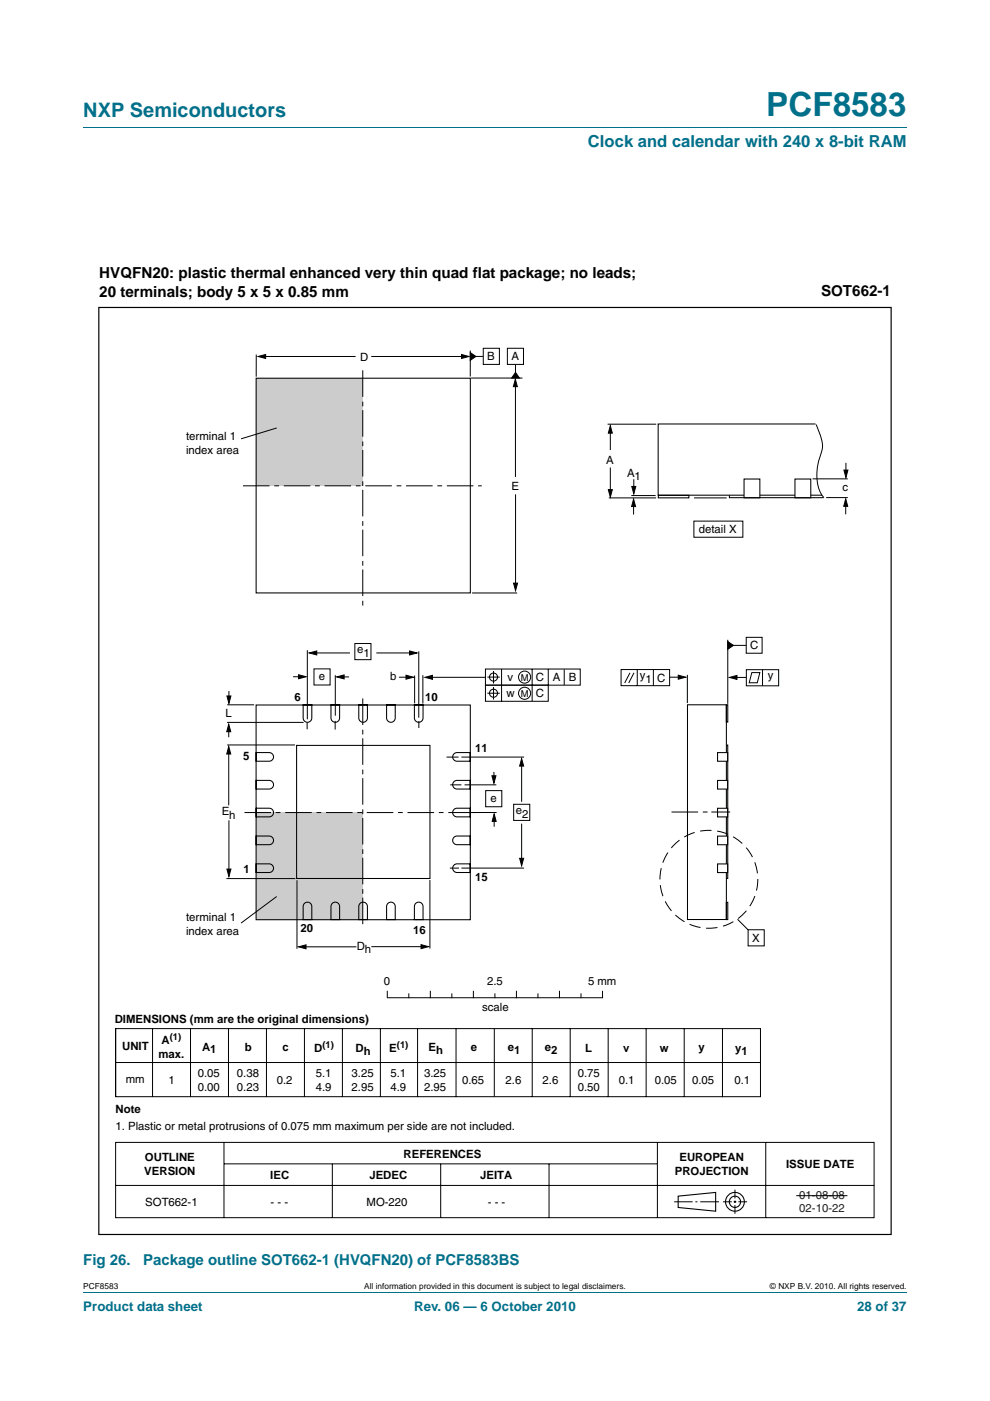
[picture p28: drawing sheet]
<svg xmlns="http://www.w3.org/2000/svg" width="210mm" height="297mm" viewBox="0 0 210 297" stroke-linecap="round" stroke-linejoin="round" font-family="sans-serif">
<defs><g id="words">
<text font-size="7" fill="#00708a" x="162.5" y="24.6">PCF8583</text>
<text font-size="4.2" fill="#00708a" x="17.7" y="24.9">NXP Semiconductors</text>
<text font-size="3.5" fill="#00708a" x="124.7" y="31.1">Clock and calendar with 240 x 8-bit RAM</text>
<g font-size="3.2">
<text x="21.1" y="59">HVQFN20: plastic thermal enhanced very thin quad flat package; no leads;</text>
<text x="21.1" y="62.9">20 terminals; body 5 x 5 x 0.85 mm</text>
<text x="174.1" y="62.8">SOT662-1</text>
</g>
<g font-size="3.2" fill="#00708a">
<text x="17.7" y="268.2">Fig 26.</text>
<text x="30.4" y="268.2">Package outline SOT662-1 (HVQFN20) of PCF8583BS</text>
</g>
<g font-size="2.8" fill="#00708a">
<text x="17.7" y="277.9">Product data sheet</text>
<text x="87.8" y="277.9">Rev. 06 — 6 October 2010</text>
<text x="181.8" y="277.9">28 of 37</text>
</g>
<g font-size="2.4">
<text x="76.4" y="76.6">D</text>
<text x="103.4" y="76.4">B</text>
<text x="108.5" y="76.4">A</text>
<text x="39.5" y="93.2">terminal 1</text>
<text x="39.5" y="96.2">index area</text>
<text x="128.6" y="98.3">A</text>
<text x="133" y="101.1">A</text>
<text x="134.6" y="101.9">1</text>
<text x="108.5" y="103.9">E</text>
<text x="178.7" y="104.1">c</text>
<text x="148.2" y="113.1">detail X</text>
<text x="159.1" y="137.7">C</text>
<text x="75.7" y="138.5">e</text>
<text x="77.1" y="139.3">1</text>
<text x="62.5" y="148.5">6</text>
<text x="67.6" y="144.2">e</text>
<text x="82.7" y="144.2">b</text>
<text x="90.2" y="148.5">10</text>
<text x="107.4" y="147.7">w</text>
<text x="107.7" y="144.3">v</text>
<text x="113.7" y="144.4">C</text>
<text x="113.7" y="147.8">C</text>
<text x="117.2" y="144.4">A</text>
<text x="120.7" y="144.4">B</text>
<text x="135.7" y="144.1">y</text>
<text x="136.9" y="144.9">1</text>
<text x="139.4" y="144.6">C</text>
<text x="162.8" y="144">y</text>
<text x="47.8" y="152">L</text>
<text x="51.6" y="161.2">5</text>
<text x="100.8" y="159.5">11</text>
<text x="47" y="172.9">E</text>
<text x="48.6" y="173.7">h</text>
<text x="104" y="170">e</text>
<text x="109.4" y="172.7">e</text>
<text x="110.8" y="173.5">2</text>
<text x="51.7" y="185">1</text>
<text x="100.8" y="186.9">15</text>
<text x="39.5" y="195.3">terminal 1</text>
<text x="63.8" y="197.6">20</text>
<text x="87.6" y="198">16</text>
<text x="39.5" y="198.2">index area</text>
<text x="75.7" y="201.3">D</text>
<text x="77.4" y="202.1">h</text>
<text x="159.5" y="199.7">X</text>
<text x="81.4" y="208.9">0</text>
<text x="103.3" y="208.9">2.5</text>
<text x="124.7" y="208.9">5 mm</text>
<text x="102.3" y="214.4">scale</text>
<text x="24.3" y="216.9">DIMENSIONS (mm are the original dimensions)</text>
<text x="34.3" y="221.4">A</text>
<text x="25.9" y="222.6">UNIT</text>
<text x="33.6" y="224.3">max.</text>
<text x="42.9" y="222.7">A1</text>
<text x="51.9" y="222.8">b</text>
<text x="59.9" y="222.8">c</text>
<text x="66.7" y="222.9">D</text>
<text x="75.4" y="222.9">D</text>
<text x="77.1" y="223.7">h</text>
<text x="82.6" y="222.9">E</text>
<text x="90.9" y="222.8">Eh</text>
<text x="99.9" y="222.8">e</text>
<text x="107.7" y="222.8">e1</text>
<text x="115.5" y="222.8">e2</text>
<text x="124.1" y="222.9">L</text>
<text x="132.1" y="222.9">v</text>
<text x="139.9" y="222.9">w</text>
<text x="148.2" y="222.8">y</text>
<text x="155.9" y="222.9">y</text>
<text x="157.3" y="223.7">1</text>
<text x="26.7" y="229.5">mm</text>
<text x="35.7" y="229.9">1</text>
<text x="41.9" y="228.4">0.05</text>
<text x="41.9" y="231.3">0.00</text>
<text x="50.2" y="228.4">0.38</text>
<text x="50.2" y="231.3">0.23</text>
<text x="58.7" y="229.9">0.2</text>
<text x="67" y="228.4">5.1</text>
<text x="67" y="231.3">4.9</text>
<text x="74.6" y="228.4">3.25</text>
<text x="74.6" y="231.3">2.95</text>
<text x="82.8" y="228.4">5.1</text>
<text x="82.8" y="231.3">4.9</text>
<text x="90" y="228.4">3.25</text>
<text x="90" y="231.3">2.95</text>
<text x="98" y="229.9">0.65</text>
<text x="107.2" y="229.9">2.6</text>
<text x="115.1" y="229.9">2.6</text>
<text x="122.5" y="228.4">0.75</text>
<text x="122.5" y="231.3">0.50</text>
<text x="131.2" y="229.9">0.1</text>
<text x="138.9" y="229.9">0.05</text>
<text x="146.8" y="229.8">0.05</text>
<text x="155.8" y="229.8">0.1</text>
<text x="24.5" y="236">Note</text>
<text x="24.5" y="239.7">1. Plastic or metal protrusions of 0.075 mm maximum per side are not included.</text>
<text x="85.6" y="245.5">REFERENCES</text>
<text x="30.6" y="249.1">VERSION</text>
<text x="30.7" y="246.2">OUTLINE</text>
<text x="57.3" y="250">IEC</text>
<text x="78.4" y="250">JEDEC</text>
<text x="101.8" y="250">JEITA</text>
<text x="143.1" y="249.1">PROJECTION</text>
<text x="144.1" y="246.2">EUROPEAN</text>
<text x="166.7" y="247.7">ISSUE DATE</text>
<text x="30.8" y="255.6">SOT662-1</text>
<text x="57.4" y="255.6">- - -</text>
<text x="77.7" y="255.6">MO-220</text>
<text x="103.5" y="255.6">- - -</text>
</g>
<g font-size="2.4" fill="#231f20">
<text x="169.5" y="254.1">01-08-08</text>
<text x="169.5" y="257.1">02-10-22</text>
</g>
<g font-size="2">
<text x="110.5" y="144.3">M</text>
<text x="110.5" y="147.7">M</text>
<text x="36" y="220.6">(1)</text>
<text x="68.4" y="222.1">(1)</text>
<text x="84.2" y="222.1">(1)</text>
</g>
<g font-size="1.8">
<text x="17.7" y="273.3">PCF8583</text>
<text x="77.3" y="273.3">All information provided in this document is subject to legal disclaimers.</text>
<text x="163.3" y="273.3">© NXP B.V. 2010. All rights reserved.</text>
</g>
</g></defs>
<path d="M17.7 27h174.6M17.7 273.9h174.6" fill="none" stroke="#00708a" stroke-width=".21"/>
<path d="M145.8 149.4h8.3v45.6h-8.3z" fill="none" stroke="#000" stroke-width=".22"/>
<path d="M54.3 172.3h22.7v22.7h-22.7z" fill="#ccc"/>
<g fill="none" stroke="#000" stroke-width=".22">
<path d="M54.3 149.5h45.5v45.5h-45.5zM54.3 159.6h2.8a.92 .92 0 0 1 .9 .9 .92 .92 0 0 1-.9 .9h-2.8zM64.3 149.4h1.8v2.8a.92 .92 0 0 1-.9 .9 .92 .92 0 0 1-.9-.9zM70.2 149.4h1.8v2.8a.92 .92 0 0 1-.9 .9 .92 .92 0 0 1-.9-.9zM76.1 149.4h1.8v2.8a.92 .92 0 0 1-.9 .9 .92 .92 0 0 1-.9-.9zM82 149.4h1.8v2.8a.92 .92 0 0 1-.9 .9 .92 .92 0 0 1-.9-.9zM87.9 149.4h1.8v2.8a.92 .92 0 0 1-.9 .9 .92 .92 0 0 1-.9-.9zM96.3 159.8l.6-.2h2.8v1.8h-2.8a.92 .92 0 0 1-.8-.6 .92 .92 0 0 1 .2-1zM54.3 165.5h2.8a.92 .92 0 0 1 .9 .9 .92 .92 0 0 1-.9 .9h-2.8zM54.3 171.4h2.8a.92 .92 0 0 1 .9 .9 .92 .92 0 0 1-.9 .9h-2.8zM54.3 177.3h2.8a.92 .92 0 0 1 .9 .9 .92 .92 0 0 1-.9 .9h-2.8zM96.3 165.7l.6-.2h2.8v1.8h-2.8a.92 .92 0 0 1-.8-.6 .92 .92 0 0 1 .2-1z"/>
<path d="M96.3 171.6l.6-.2h2.8v1.8h-2.8a.92 .92 0 0 1-.8-.6 .92 .92 0 0 1 .2-1zM96.3 177.5l.6-.2h2.8v1.8h-2.8a.92 .92 0 0 1-.8-.6 .92 .92 0 0 1 .2-1zM54.3 183.2h2.8a.92 .92 0 0 1 .9 .9 .92 .92 0 0 1-.9 .9h-2.8zM64.6 191.5a.92 .92 0 0 1 1-.2 .92 .92 0 0 1 .5 .9v2.8h-1.8v-2.8zM70.5 191.5a.92 .92 0 0 1 1-.2 .92 .92 0 0 1 .5 .9v2.8h-1.8v-2.8zM76.4 191.5a.92 .92 0 0 1 1-.2 .92 .92 0 0 1 .5 .9v2.8h-1.8v-2.8zM82.3 191.5a.92 .92 0 0 1 1-.2 .92 .92 0 0 1 .5 .9v2.8h-1.8v-2.8zM88.2 191.5a.92 .92 0 0 1 1-.2 .92 .92 0 0 1 .5 .9v2.8h-1.8v-2.8zM96.3 183.4l.6-.2h2.8v1.8h-2.8a.92 .92 0 0 1-.8-.6 .92 .92 0 0 1 .2-1z"/>
</g>
<path d="M54.3 80.2h22.7v22.8h-22.7z" fill="#ccc"/>
<g fill="none" stroke="#000" stroke-width=".21">
<path d="M54.4 75.2l-.1 4.7M55.8 75.6h19.6M78.7 75.6h19.7M99.8 74.3l-.1 5.5M100.3 75.6h2.2M102.5 73.8h3.4v3.5h-3.4zM107.6 73.8h3.4v3.5h-3.4zM109.3 77.3v2.3M58.7 90.7l-7.6 2.3M99.9 80.2h10.9M109.3 81.4v19.7M128.9 89.9h10.3"/>
<path d="M129.5 91.2v4.2M129.5 99.1v5.2M173.1 90a11.9 11.9 0 0 1 1.3 5.2 14.7 14.7 0 0 0-.8 8.1l.6 1.4 .6 .8M179.4 98.1v2.1M109.4 104.8v19.2M134.4 106.8v2.3M134.4 101.6v2.1M147.2 110.5h10.4v3.4h-10.4zM179.4 106.7v2.3M65.2 137.9v14.6M66.6 138.4h7.6M75.3 136.4h3.4v3.5h-3.4z"/>
<path d="M79.8 138.4h8.2M100.1 125.7h9.6M154.4 135.6v13.6M154.9 136.8h3.4M48.2 153.2h16.2M48.2 149.4h5.7M48.2 157.9h14.4M48.5 154.3v2M48.5 159v11.7M48.6 146.5v1.8M62.2 143.5h2M65.1 153.2v1.4"/>
<path d="M66.6 141.8h3.4v3.4h-3.4zM71.1 152.8v1.9M71.1 143.2v8.5M72.2 143.5h1.8M84.6 143.6h2.1M87.9 143.2v5.9M88.8 152.9v1.5M89.7 143.2v6M131.7 142h10.3v3.4h-10.3zM133.6 142.7l-1.1 2.1M134.5 142.7l-1.1 2.1M135.2 142v3.4"/>
<path d="M138.6 142v3.4M142 143.6h2.5M145.8 143.1v6M155.2 143.6h3.1M158.3 142h6.9v3.4h-6.9zM159.5 142.6h1.7l-.6 2.2h-1.7zM161.7 142v3.4M48.6 173.9v11.1M76.9 172.3h.1M94.7 160.5h2.5M95.5 166.4h2.4M97.9 160.5h13.3"/>
<path d="M98.5 166.4h6.8M100.4 172.3h4.9M103 167.6h3.4v3.4h-3.4zM104.8 163.7v1.9M104.8 173.5v1.8M108.9 170.5h3.5v3.4h-3.5zM110.6 161.8v8.2M110.6 174.6v8.5M48 186.3h14.6M63 186.6v14.6M91.2 186.6v14.5M95.4 184.1h2"/>
<path d="M97.9 184.1h13.3M156.4 194.9l2.2 2.2M158.7 197.1h3.4v3.4h-3.4zM24.5 218.1h136.8v14.4h-136.8zM24.5 218.1v14.4M32.4 218.1v14.4M40.4 218.1v14.4M48.5 218.1v14.4M56.5 218.1v14.4M64.1 200.7h11.5M64.6 218.1v14.4M72.6 218.1v14.4"/>
<path d="M78.8 200.7h11.3M80.7 218v14.5M82.1 210.2v1.3M86.7 210.7v.8M88.6 218.1v14.4M91.3 210.2v1.3M95.8 210.7v.8M96.7 218.1v14.4M100.4 210.2v1.3M105 210.7v.8M109.5 210.2v1.3M112.9 218.1v14.4"/>
<path d="M114.1 210.7v.8M118.7 210.2v1.3M120.9 218.1v14.4M123.2 210.7v.8M127.8 210.2v1.3h-45.6M129 218.1v14.4M137 218v14.5M145.1 218v14.5M153.2 218.1v14.5M24.6 225.3h136.7M24.5 242.2h160.9v16h-160.9zM24.5 251.3h160.9"/>
<path d="M47.5 242.2v16M47.5 246.8h91.8M70.5 246.8v11.4M93.5 246.8v11.4M116.5 246.8v11.4M139.4 242.2v16M143 254.8h3.9M147.5 254.8h.4M148.5 254.8h4M153.4 254.8h1.8M155.6 254.8h.6M155.9 252.2v1.9"/>
<path d="M155.9 254.5v.6M155.9 255.5v1.8M156.6 254.8h1.9M162.4 242.2v16"/>
</g>
<g fill="none" stroke="#000" stroke-width=".23">
<path d="M143.8 253.6l8-.8v4l-8-.8z"/>
<circle cx="155.9" cy="254.8" r="1.99"/>
<circle cx="155.9" cy="254.8" r="1.2"/>
</g>
<path d="M21 65.2h168v196.5h-168z" fill="none" stroke="#000" stroke-width=".25"/>
<g fill="#000" stroke="#000" stroke-width=".21">
<path d="M54.8 75.6l1.5-.4v.8zM97.9 75.2l1.6 .4-1.6 .4zM99.7 74.8l1.2 .8-1.2 .8zM109.3 79l.9 1.2h-1.7zM109.3 80.4l.4 1.6h-.8zM129.5 90.2l.4 1.6h-.9zM179 99.7h.8l-.4 1.6zM129 103.8h.9l-.4 1.6zM134.4 105.8l.4 1.6h-.8zM134 103.1h.9l-.5 1.6zM179.4 105.8l.4 1.6h-.8zM65.6 138.4l1.6-.4v.9z"/>
<path d="M86.9 138l1.6 .4-1.6 .5zM108.9 123.6h.9l-.4 1.6zM154.4 136l1.2 .8-1.2 .9zM48.1 147.6h.9l-.4 1.5zM48.5 153.6l.4 1.5h-.8zM48.5 158.3l.4 1.6h-.8zM63.3 143.1l1.6 .4-1.6 .4zM71.4 143.5l1.6-.4v.8zM86.1 143.2l1.6 .4-1.6 .4zM143.9 143.2l1.5 .4-1.5 .4zM154.7 143.6l1.6-.4v.9zM104.3 164.5h.9l-.4 1.6z"/>
<path d="M104.8 172.6l.4 1.6h-.8zM110.6 160.8l.5 1.6h-.9zM48.1 184.3h.9l-.4 1.5zM110.2 182h.9l-.5 1.6zM63.3 200.7l1.6-.4v.9zM89.3 200.3l1.6 .4-1.6 .4z"/>
</g>
<path d="M51.5 103h50.7M51.8 172.3h50" fill="none" stroke="#000" stroke-width=".21" stroke-dasharray="5.6 1 1 1" stroke-linecap="butt"/>
<path d="M76.9 78.5v50M76.9 148.1v48.3" fill="none" stroke="#000" stroke-width=".21" stroke-dasharray="5.6 1 1 .8" stroke-linecap="butt"/>
<circle cx="150.4" cy="186.4" r="10.4" fill="none" stroke="#000" stroke-width=".21" stroke-dasharray="2.4 1.2" stroke-linecap="butt"/>
<path d="M54.3 80.2h45.5v45.5h-45.5z" fill="none" stroke="#000" stroke-width=".22"/>
<g fill="#fff" stroke="#000" stroke-width=".22">
<path d="M152.2 183.2h2.1v1.8h-2.1z"/>
<path d="M152.2 177.3h2.1v1.8h-2.1z"/>
<path d="M152.2 171.4h2.1v1.8h-2.1z"/>
<path d="M152.2 165.5h2.1v1.8h-2.1z"/>
<path d="M152.2 159.6h2.1v1.8h-2.1z"/>
</g>
<path d="M173 89.9h-33.4v15.1h34.8M62.9 158h28.3v28.3h-28.3zM154.1 149.4h.3v3.7h-.3zM154.1 158h.3v28.3h-.4M154.1 191.3h.3v3.7h-.3z" fill="none" stroke="#000" stroke-width=".22"/>
<g fill="none" stroke="#000" stroke-width=".21">
<path d="M133.9 105.1h5.2M172.4 101.5h7.4M175.2 105.5h4.6M88.8 138.1v14.1M90.6 143.6h12.3M103 141.8h20.1v3.5h-20.1zM103 145.3h13.3v3.4h-13.3zM103.4 143.6h2.6M103.4 147h2.6M104.7 142.3v2.6M104.7 145.7v2.6M106.4 141.8v6.9"/>
<path d="M112.9 141.9v6.8M116.3 141.8v3.5M119.7 141.9v3.3M104.8 218.1v14.4M168.9 253.5h10.8"/>
<circle cx="104.7" cy="143.6" r=".86"/>
<circle cx="104.7" cy="147" r=".86"/>
<circle cx="111.3" cy="143.6" r="1.28"/>
<circle cx="111.3" cy="147" r="1.28"/>
</g>
<path d="M142.4 172.2h12.5" fill="none" stroke="#000" stroke-width=".21" stroke-dasharray="5.6 1 1 .8" stroke-linecap="butt"/>
<path d="M90.1 143.6l1.6-.4v.8z" fill="#000" stroke="#000" stroke-width=".21"/>
<path d="M157.8 101.6h3.4v4h-3.4z" fill="#fff" stroke="#000" stroke-width=".22"/>
<path d="M139.6 105h6.5v.6h-6.5z" fill="none" stroke="#000" stroke-width=".22"/>
<path d="M168.6 101.6h3.4v4h-3.4z" fill="#fff" stroke="#000" stroke-width=".22"/>
<path d="M154.7 105v.5h20" fill="none" stroke="#000" stroke-width=".22"/>
<path d="M129.1 105.6h10.1M147.2 105.6h6.9M158.3 135.1h3.3v3.4h-3.3zM58.7 190.1l-7.6 5.6" fill="none" stroke="#000" stroke-width=".21"/>
<use href="#words"/>
</svg>
